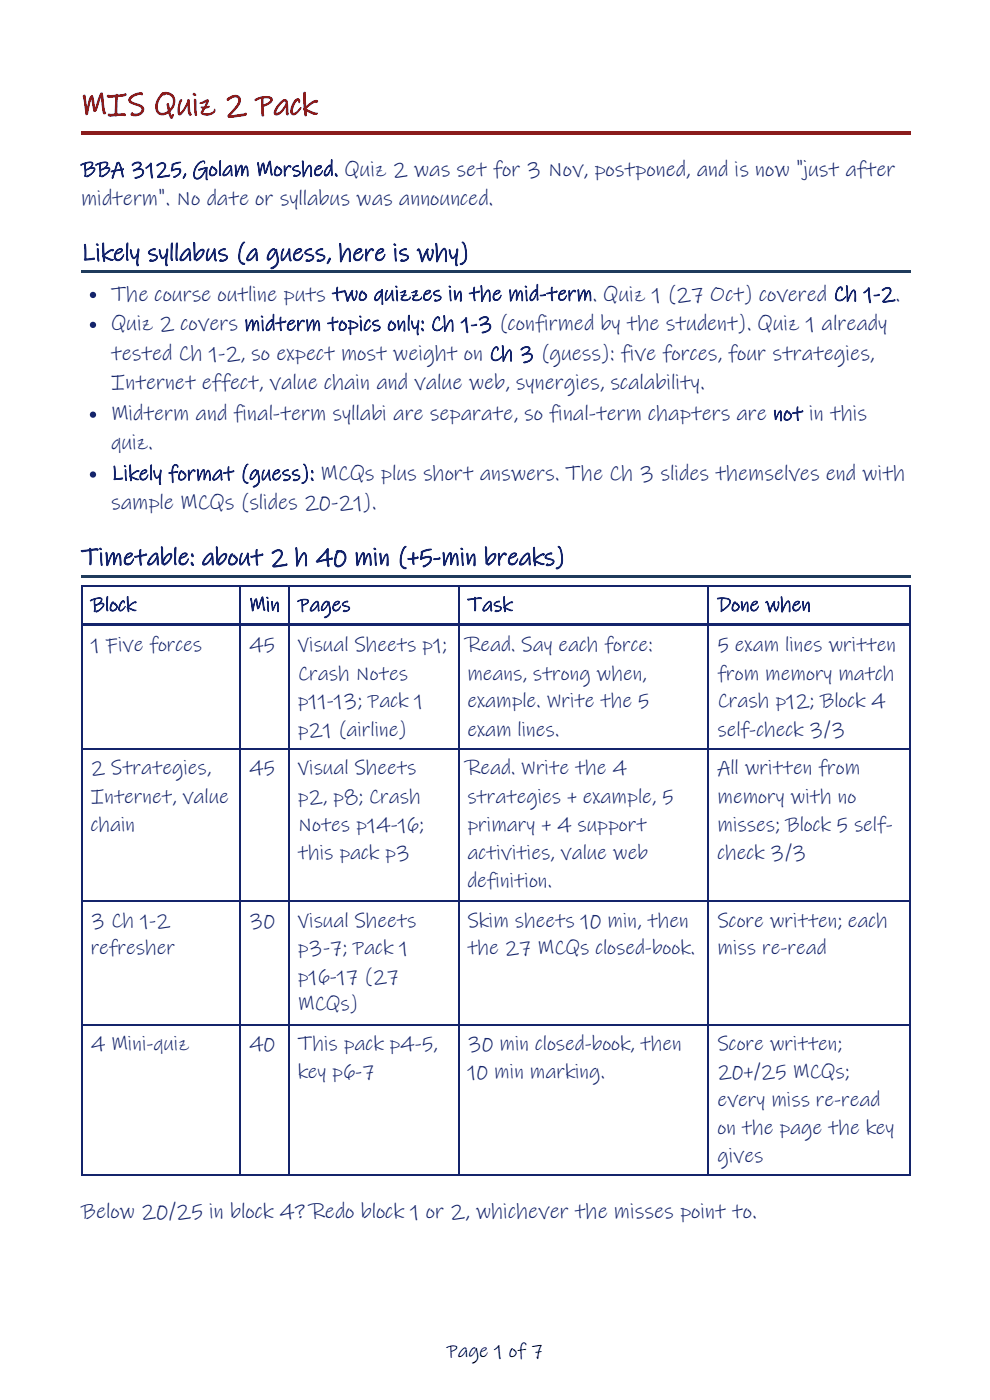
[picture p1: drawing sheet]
<svg xmlns="http://www.w3.org/2000/svg" width="210mm" height="297mm" viewBox="0 0 210 297" stroke-linecap="round" stroke-linejoin="round" font-family="sans-serif">
<defs><g id="words">
<text font-size="6.7" fill="#8a1c1c" x="17.2" y="24.3">MIS Quiz 2 Pack</text>
<g font-size="5.3" fill="#14246b">
<text x="17.2" y="55.3">Likely syllabus (a guess, here is why)</text>
<text x="17.2" y="119.9">Timetable: about 2 h 40 min (+5-min breaks)</text>
</g>
<g font-size="4.6" fill="#14246b">
<text x="17.2" y="37.3">BBA 3125, Golam Morshed. Quiz 2 was set for 3 Nov, postponed, and is now &quot;just after</text>
<text x="17.2" y="43.4">midterm&quot;. No date or syllabus was announced.</text>
<text x="23.5" y="63.8">The course outline puts two quizzes in the mid-term. Quiz 1 (27 Oct) covered Ch 1-2.</text>
<text x="23.5" y="70.1">Quiz 2 covers midterm topics only: Ch 1-3 (confirmed by the student). Quiz 1 already</text>
<text x="23.5" y="76.5">tested Ch 1-2, so expect most weight on Ch 3 (guess): five forces, four strategies,</text>
<text x="23.5" y="82.5">Internet effect, value chain and value web, synergies, scalability.</text>
<text x="23.5" y="89.2">Midterm and final-term syllabi are separate, so final-term chapters are not in this</text>
<text x="23.5" y="95.2">quiz.</text>
<text x="23.5" y="101.9">Likely format (guess): MCQs plus short answers. The Ch 3 slides themselves end with</text>
<text x="23.5" y="107.9">sample MCQs (slides 20-21).</text>
<text x="17.2" y="258.5">Below 20/25 in block 4? Redo block 1 or 2, whichever the misses point to.</text>
</g>
<g font-size="4.4" fill="#14246b">
<text x="19.2" y="129.6">Block</text>
<text x="52.8" y="129.6">Min</text>
<text x="63.1" y="129.6">Pages</text>
<text x="99.1" y="129.6">Task</text>
<text x="152.1" y="129.6">Done when</text>
<text x="19.2" y="138.1">1 Five forces</text>
<text x="52.8" y="138.1">45</text>
<text x="63.1" y="138.1">Visual Sheets p1;</text>
<text x="99.1" y="138.1">Read. Say each force:</text>
<text x="152.1" y="138.1">5 exam lines written</text>
<text x="63.1" y="144.2">Crash Notes</text>
<text x="99.1" y="144.2">means, strong when,</text>
<text x="152.1" y="144.2">from memory match</text>
<text x="63.1" y="150">p11-13; Pack 1</text>
<text x="99.1" y="150">example. Write the 5</text>
<text x="152.1" y="150">Crash p12; Block 4</text>
<text x="63.1" y="156.1">p21 (airline)</text>
<text x="99.1" y="156.1">exam lines.</text>
<text x="152.1" y="156.1">self-check 3/3</text>
<text x="19.2" y="164.3">2 Strategies,</text>
<text x="52.8" y="164.3">45</text>
<text x="63.1" y="164.3">Visual Sheets</text>
<text x="99.1" y="164.3">Read. Write the 4</text>
<text x="152.1" y="164.3">All written from</text>
<text x="19.2" y="170.4">Internet, value</text>
<text x="63.1" y="170.4">p2, p8; Crash</text>
<text x="99.1" y="170.4">strategies + example, 5</text>
<text x="152.1" y="170.4">memory with no</text>
<text x="19.2" y="176.2">chain</text>
<text x="63.1" y="176.2">Notes p14-16;</text>
<text x="99.1" y="176.2">primary + 4 support</text>
<text x="152.1" y="176.2">misses; Block 5 self-</text>
<text x="63.1" y="182.3">this pack p3</text>
<text x="99.1" y="182.3">activities, value web</text>
<text x="152.1" y="182.3">check 3/3</text>
<text x="99.1" y="188.1">definition.</text>
<text x="19.2" y="196.6">3 Ch 1-2</text>
<text x="52.8" y="196.6">30</text>
<text x="63.1" y="196.6">Visual Sheets</text>
<text x="99.1" y="196.6">Skim sheets 10 min, then</text>
<text x="152.1" y="196.6">Score written; each</text>
<text x="19.2" y="202.4">refresher</text>
<text x="63.1" y="202.4">p3-7; Pack 1</text>
<text x="99.1" y="202.4">the 27 MCQs closed-book.</text>
<text x="152.1" y="202.4">miss re-read</text>
<text x="63.1" y="208.5">p16-17 (27</text>
<text x="63.1" y="214.3">MCQs)</text>
<text x="19.2" y="222.8">4 Mini-quiz</text>
<text x="52.8" y="222.8">40</text>
<text x="63.1" y="222.8">This pack p4-5,</text>
<text x="99.1" y="222.8">30 min closed-book, then</text>
<text x="152.1" y="222.8">Score written;</text>
<text x="63.1" y="228.6">key p6-7</text>
<text x="99.1" y="228.6">10 min marking.</text>
<text x="152.1" y="228.6">20+/25 MCQs;</text>
<text x="152.1" y="234.7">every miss re-read</text>
<text x="152.1" y="240.5">on the page the key</text>
<text x="152.1" y="246.6">gives</text>
</g>
<text font-size="4.2" x="94.7" y="287.8">Page 1 of 7</text>
</g></defs>
<path d="M17.2 27.8h175.9v.8h-175.9z" fill="#8a1c1c"/>
<g fill="#1f3b5c">
<path d="M17.2 57.4h175.9v.5h-175.9z"/>
<path d="M17.2 122h175.9v.5h-175.9z"/>
</g>
<path d="M17.2 124.2h175.9M17.3 124.1v8.2M17.3 132.8v26.2M50.9 124.1v8.2M61.3 124.1v8.2M97.2 124.1v8.2M150.2 124.1v8.2M193 124.1v8.2" fill="none" stroke="#14246b" stroke-width=".26"/>
<path d="M17.2 132.3h33.9v.5h-33.9z" fill="#14246b"/>
<path d="M50.9 132.8v26.2" fill="none" stroke="#14246b" stroke-width=".26"/>
<path d="M51.1 132.3h10.3v.5h-10.3z" fill="#14246b"/>
<path d="M61.3 132.8v26.2" fill="none" stroke="#14246b" stroke-width=".26"/>
<path d="M61.4 132.3h36v.5h-36z" fill="#14246b"/>
<path d="M97.2 132.8v26.2" fill="none" stroke="#14246b" stroke-width=".26"/>
<path d="M97.4 132.3h52.9v.5h-52.9z" fill="#14246b"/>
<path d="M150.2 132.8v26.2" fill="none" stroke="#14246b" stroke-width=".26"/>
<path d="M150.3 132.3h42.8v.5h-42.8z" fill="#14246b"/>
<path d="M193 132.8v116.7M17.2 158.9h175.9M17.3 159v90.5M50.9 159v90.5M61.3 159v90.5M97.2 159v90.5M150.2 159v90.5M17.2 191.2h175.9M17.2 217.4h175.9M17.2 249.4h175.9" fill="none" stroke="#14246b" stroke-width=".26"/>
<g fill="#14246b">
<circle cx="19.7" cy="62.6" r=".66"/>
<circle cx="19.7" cy="68.9" r=".66"/>
<circle cx="19.7" cy="88" r=".66"/>
<circle cx="19.7" cy="100.7" r=".66"/>
</g>
<use href="#words"/>
</svg>
